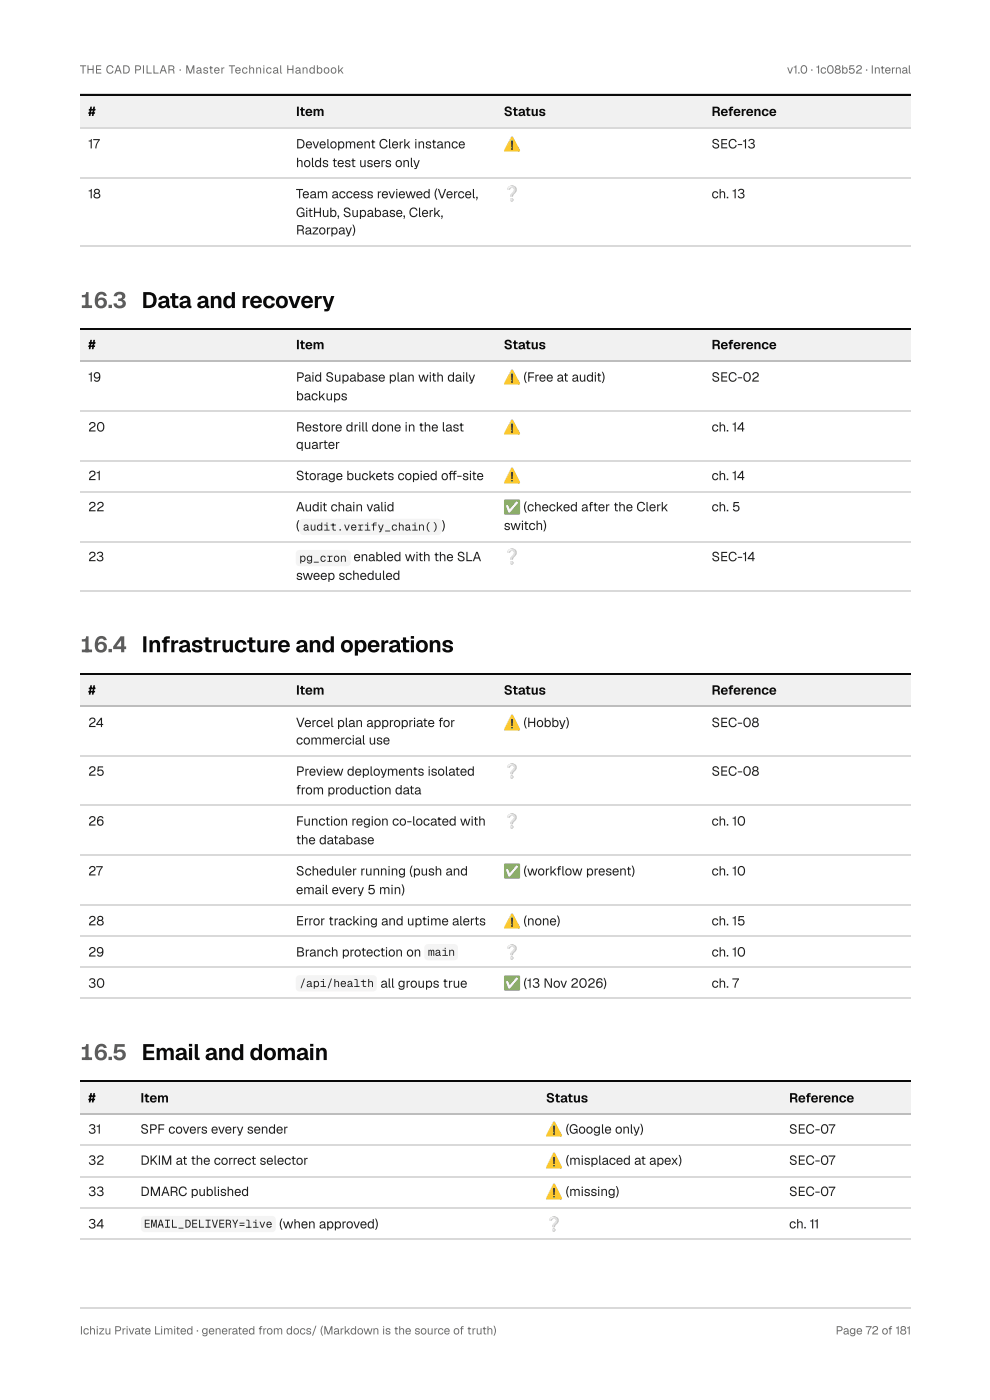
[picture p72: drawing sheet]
<svg xmlns="http://www.w3.org/2000/svg" width="210mm" height="297mm" viewBox="0 0 210 297" stroke-linecap="round" stroke-linejoin="round" font-family="sans-serif">
<defs><g id="words">
<g font-size="4.8" fill="#5c5c5c">
<text x="16.9" y="65.4">16.3 Data and recovery</text>
<text x="16.9" y="138.4">16.4 Infrastructure and operations</text>
<text x="16.9" y="224.9">16.5 Email and domain</text>
</g>
<g font-size="2.8" fill="#0a0a0a">
<text x="18.7" y="24.6">#</text>
<text x="62.7" y="24.6">Item</text>
<text x="106.8" y="24.6">Status</text>
<text x="150.9" y="24.6">Reference</text>
<text x="18.7" y="74.1">#</text>
<text x="62.7" y="74.1">Item</text>
<text x="106.8" y="74.1">Status</text>
<text x="150.9" y="74.1">Reference</text>
<text x="18.7" y="147.4">#</text>
<text x="62.7" y="147.4">Item</text>
<text x="106.8" y="147.4">Status</text>
<text x="150.9" y="147.4">Reference</text>
<text x="18.7" y="233.9">#</text>
<text x="29.8" y="233.9">Item</text>
<text x="115.7" y="233.9">Status</text>
<text x="167.3" y="233.9">Reference</text>
</g>
<g font-size="2.8" fill="#1f1f1f">
<text x="18.7" y="31.5">17</text>
<text x="62.7" y="31.5">Development Clerk instance</text>
<text x="62.7" y="35.5">holds test users only</text>
<text x="106.8" y="31.5">⚠</text>
<text x="106.8" y="31.5">️</text>
<text x="150.9" y="31.5">SEC-13</text>
<text x="18.7" y="42.1">18</text>
<text x="62.7" y="42.1">Team access reviewed (Vercel,</text>
<text x="62.7" y="46">GitHub, Supabase, Clerk,</text>
<text x="106.8" y="42.1">❔</text>
<text x="150.9" y="42.1">ch. 13</text>
<text x="62.7" y="49.7">Razorpay)</text>
<text x="18.7" y="81">19</text>
<text x="62.7" y="81">Paid Supabase plan with daily</text>
<text x="106.8" y="81">⚠</text>
<text x="106.8" y="81">️</text>
<text x="111" y="81">(Free at audit)</text>
<text x="150.9" y="81">SEC-02</text>
<text x="62.7" y="84.9">backups</text>
<text x="18.7" y="91.5">20</text>
<text x="62.7" y="91.5">Restore drill done in the last</text>
<text x="62.7" y="95.2">quarter</text>
<text x="106.8" y="91.5">⚠</text>
<text x="106.8" y="91.5">️</text>
<text x="150.9" y="91.5">ch. 14</text>
<text x="18.7" y="101.9">21</text>
<text x="62.7" y="101.9">Storage buckets copied of-site</text>
<text x="95" y="101.9">f</text>
<text x="106.8" y="101.9">⚠</text>
<text x="106.8" y="101.9">️</text>
<text x="150.9" y="101.9">ch. 14</text>
<text x="18.7" y="108.5">22</text>
<text x="62.7" y="108.5">Audit chain valid</text>
<text x="62.7" y="112.4">(</text>
<text x="93.7" y="112.4">)</text>
<text x="106.8" y="108.5">✅ (checked after the Clerk</text>
<text x="106.8" y="112.4">switch)</text>
<text x="150.9" y="108.5">ch. 5</text>
<text x="18.7" y="119.1">23</text>
<text x="74.9" y="119.1">enabled with the SLA</text>
<text x="106.8" y="119.1">❔</text>
<text x="150.9" y="119.1">SEC-14</text>
<text x="62.7" y="123">sweep scheduled</text>
<text x="18.7" y="154.2">24</text>
<text x="62.7" y="154.2">Vercel plan appropriate for</text>
<text x="106.8" y="154.2">⚠</text>
<text x="106.8" y="154.2">️</text>
<text x="111" y="154.2">(Hobby)</text>
<text x="150.9" y="154.2">SEC-08</text>
<text x="62.7" y="158">commercial use</text>
<text x="18.7" y="164.6">25</text>
<text x="62.7" y="164.6">Preview deployments isolated</text>
<text x="106.8" y="164.6">❔</text>
<text x="150.9" y="164.6">SEC-08</text>
<text x="62.7" y="168.5">from production data</text>
<text x="18.7" y="175.1">26</text>
<text x="62.7" y="175.1">Function region co-located with</text>
<text x="62.7" y="179.1">the database</text>
<text x="106.8" y="175.1">❔</text>
<text x="150.9" y="175.1">ch. 10</text>
<text x="18.7" y="185.7">27</text>
<text x="62.7" y="185.7">Scheduler running (push and</text>
<text x="106.8" y="185.7">✅ (workfow present)</text>
<text x="118" y="185.7">l</text>
<text x="150.9" y="185.7">ch. 10</text>
<text x="62.7" y="189.7">email every 5 min)</text>
<text x="18.7" y="196.3">28</text>
<text x="62.7" y="196.3">Error tracking and uptime alerts</text>
<text x="106.8" y="196.3">⚠</text>
<text x="106.8" y="196.3">️</text>
<text x="111" y="196.3">(none)</text>
<text x="150.9" y="196.3">ch. 15</text>
<text x="18.7" y="202.9">29</text>
<text x="62.7" y="202.9">Branch protection on</text>
<text x="106.8" y="202.9">❔</text>
<text x="150.9" y="202.9">ch. 10</text>
<text x="18.7" y="209.5">30</text>
<text x="80.7" y="209.5">all groups true</text>
<text x="106.8" y="209.5">✅ (13 Nov 2026)</text>
<text x="150.9" y="209.5">ch. 7</text>
<text x="18.7" y="240.5">31</text>
<text x="29.8" y="240.5">SPF covers every sender</text>
<text x="115.7" y="240.5">⚠</text>
<text x="115.7" y="240.5">️</text>
<text x="119.9" y="240.5">(Google only)</text>
<text x="167.3" y="240.5">SEC-07</text>
<text x="18.7" y="247.1">32</text>
<text x="29.8" y="247.1">DKIM at the correct selector</text>
<text x="115.7" y="247.1">⚠</text>
<text x="115.7" y="247.1">️</text>
<text x="119.9" y="247.1">(misplaced at apex)</text>
<text x="167.3" y="247.1">SEC-07</text>
<text x="18.7" y="253.7">33</text>
<text x="29.8" y="253.7">DMARC published</text>
<text x="115.7" y="253.7">⚠</text>
<text x="115.7" y="253.7">️</text>
<text x="119.9" y="253.7">(missing)</text>
<text x="167.3" y="253.7">SEC-07</text>
<text x="18.7" y="260.6">34</text>
<text x="59.2" y="260.6">(when approved)</text>
<text x="115.7" y="260.6">❔</text>
<text x="167.3" y="260.6">ch. 11</text>
</g>
<g font-size="2.5" fill="#6b6b6b">
<text x="16.9" y="15.6">THE CAD PILLAR · Master Technical Handbook</text>
<text x="166.8" y="15.6">v1.0 · 1c08b52 · Internal</text>
<text x="16.9" y="283.1">Ichizu Private Limited · generated from docs/ (Markdown is the source of truth)</text>
<text x="177.2" y="283.1">Page 72 of 181</text>
</g>
<g font-size="2.4" fill="#1f1f1f">
<text x="64.2" y="112.6">audit.verify_chain()</text>
<text x="63.5" y="119.2">pg_cron</text>
<text x="90.7" y="202.8">main</text>
<text x="63.5" y="209.4">/api/health</text>
<text x="30.5" y="260.5">EMAIL_DELIVERY=live</text>
</g>
</g></defs>
<path d="M16.9 20h176.2M16.9 277.4h176.2" fill="none" stroke="#d9d9d9" stroke-width=".26"/>
<g fill="#f1f1f1">
<path d="M16.9 20.4h44.2v6.9h-44.2z"/>
<path d="M61.1 20.4h43.9v6.9h-43.9z"/>
<path d="M105 20.4h44.2v6.9h-44.2z"/>
<path d="M149.2 20.4h43.8v6.9h-43.8z"/>
</g>
<path d="M16.9 20.2h176.1" fill="none" stroke="#0a0a0a" stroke-width=".26"/>
<path d="M16.9 27.1h176.1" fill="none" stroke="#bdbdbd" stroke-width=".26"/>
<path d="M16.9 27.1h176.1M16.9 37.7h176.1M16.9 52.3h176.1" fill="none" stroke="#d9d9d9" stroke-width=".26"/>
<g fill="#f1f1f1">
<path d="M16.9 69.6h44.2v7.1h-44.2z"/>
<path d="M61.1 69.6h43.9v7.1h-43.9z"/>
<path d="M105 69.6h44.2v7.1h-44.2z"/>
<path d="M149.2 69.6h43.8v7.1h-43.8z"/>
</g>
<path d="M16.9 69.7h176.1" fill="none" stroke="#0a0a0a" stroke-width=".26"/>
<path d="M16.9 76.6h176.1" fill="none" stroke="#bdbdbd" stroke-width=".26"/>
<path d="M16.9 87.2h176.1M16.9 97.8h176.1M16.9 104.4h176.1M16.9 115h176.1M16.9 125.3h176.1" fill="none" stroke="#d9d9d9" stroke-width=".26"/>
<g fill="#f1f1f1">
<path d="M16.9 142.9h44.2v6.8h-44.2z"/>
<path d="M61.1 142.9h43.9v6.8h-43.9z"/>
<path d="M105 142.9h44.2v6.8h-44.2z"/>
<path d="M149.2 142.9h43.8v6.8h-43.8z"/>
</g>
<path d="M16.9 143h176.1" fill="none" stroke="#0a0a0a" stroke-width=".26"/>
<path d="M16.9 149.9h176.1" fill="none" stroke="#bdbdbd" stroke-width=".26"/>
<path d="M16.9 160.5h176.1M16.9 170.8h176.1M16.9 181.4h176.1M16.9 191.9h176.1M16.9 198.6h176.1M16.9 205.2h176.1M16.9 211.8h176.1" fill="none" stroke="#d9d9d9" stroke-width=".26"/>
<g fill="#f1f1f1">
<path d="M16.9 229.4h11.1v6.9h-11.1z"/>
<path d="M28 229.4h86v6.9h-86z"/>
<path d="M114 229.4h51.6v6.9h-51.6z"/>
<path d="M165.6 229.4h27.4v6.9h-27.4z"/>
</g>
<path d="M16.9 229.3h176.1" fill="none" stroke="#0a0a0a" stroke-width=".26"/>
<path d="M16.9 236.4h176.1" fill="none" stroke="#bdbdbd" stroke-width=".26"/>
<path d="M16.9 243h176.1M16.9 249.6h176.1M16.9 256.2h176.1M16.9 262.9h176.1" fill="none" stroke="#d9d9d9" stroke-width=".26"/>
<g fill="#f4f4f4">
<path d="M63.7 110.3l.6-.2h28.6a.79 .79 0 0 1 .8 .8v1.8a.8 .8 0 0 1-.8 .8h-28.6a.8 .8 0 0 1-.8-.8v-1.8z"/>
<path d="M62.9 116.9l.6-.2h10.1a.79 .79 0 0 1 .7 .8v1.8a.8 .8 0 0 1-.7 .8h-10.1a.8 .8 0 0 1-.8-.8v-2z"/>
<path d="M90.2 200.5l.6-.2h5.5a.79 .79 0 0 1 .8 .8v1.8a.8 .8 0 0 1-.8 .8h-5.5a.8 .8 0 0 1-.8-.8v-1.8z"/>
<path d="M62.9 207.1l.6-.2h15.6a.79 .79 0 0 1 .8 .8v1.8a.8 .8 0 0 1-.8 .8h-15.6a.8 .8 0 0 1-.8-.8v-2z"/>
<path d="M30.1 258.2l.6-.2h27a.79 .79 0 0 1 .8 .8v1.8a.8 .8 0 0 1-.8 .8h-27a.8 .8 0 0 1-.8-.8v-1.8z"/>
</g>
<use href="#words"/>
</svg>
